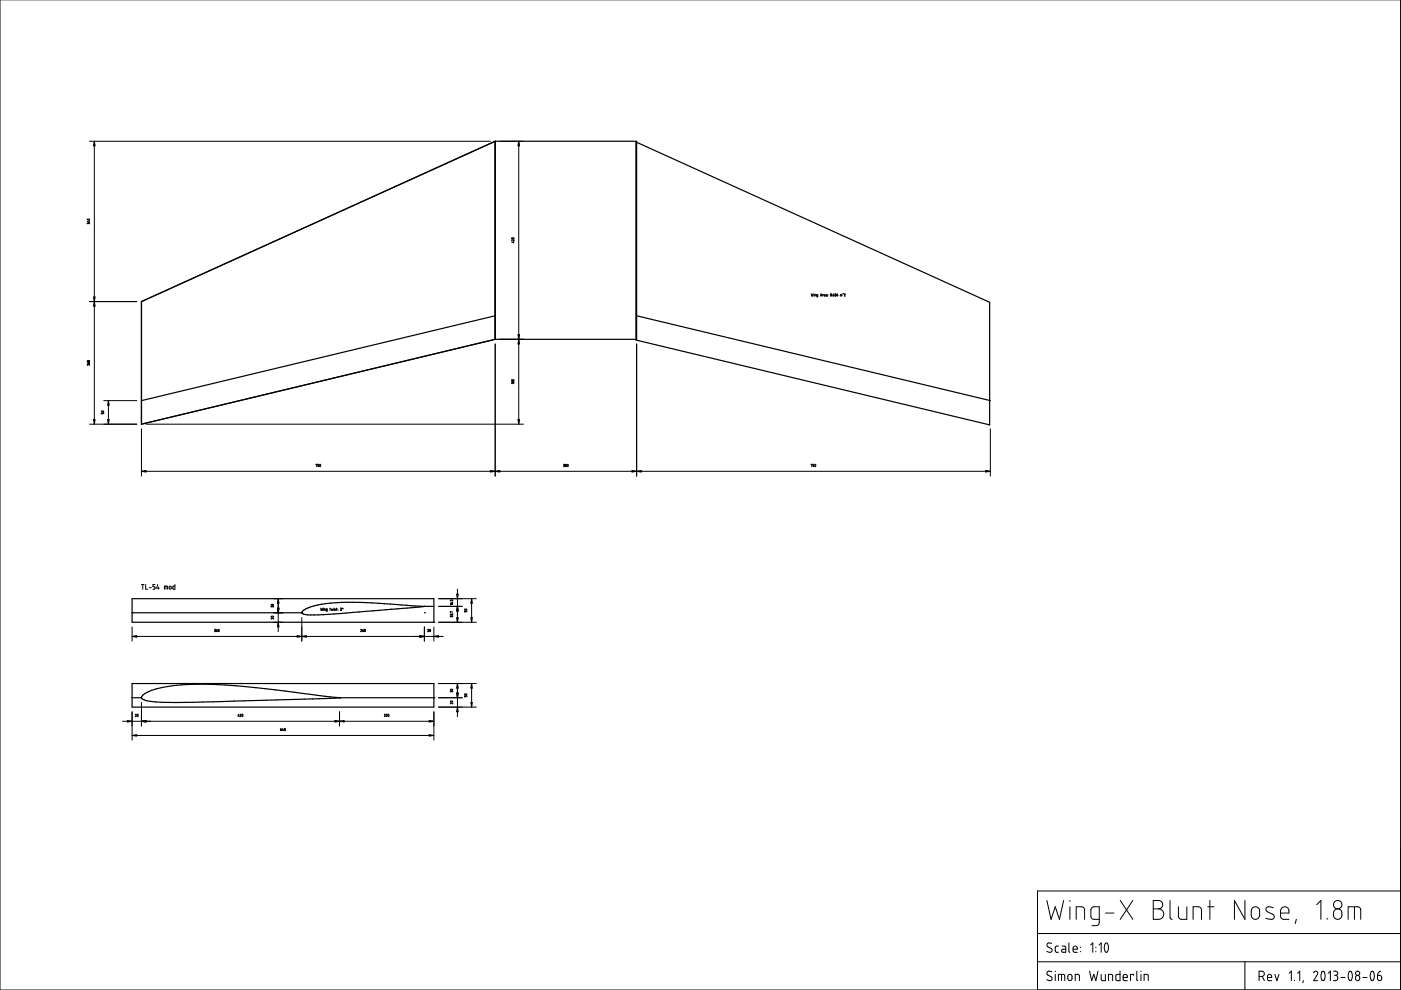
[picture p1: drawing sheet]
<svg xmlns="http://www.w3.org/2000/svg" width="297mm" height="210mm" viewBox="0 0 297 210" stroke-linecap="round" stroke-linejoin="round" font-family="sans-serif">
<g fill="none" stroke="#000" stroke-width=".25">
<path d="M105 30l-75 33.9v26l75-18M105 30v41.9M105 30h30v41.9h-30M134.8 30.1l75 34v26l-75-18zM105 67l-75 17.9M135 67l75 17.9M28 129.9h.1M28 129.9h36M28 126.9h64v5h-64zM64 130h.1M89.7 128.6h2.3M89.7 128.6l-6.9-.5a57.5 57.5 0 0 0-15.5 .2l-2.5 .8-.6 .5-.2 .4"/>
<path d="M89.7 128.6l-5.5 .5a273.1 273.1 0 0 1-19 1.3l-1.2-.4M90 129.9h.1M90.1 128.6h-.4M92 131.9h.1M28 147.9h2M28 144.9h64v5h-64zM30.3 147.4l.5-.4a21.4 21.4 0 0 1 9.4-1.9 161.9 161.9 0 0 1 25.7 2.1l6.2 .7-27 .9a89.9 89.9 0 0 1-13.9-.2l-1.1-.5-.1-.3zM72 147.9h.1M72 147.9h20M72.1 147.9h.1M92 147.9h.1"/>
</g>
<g fill="none" stroke="#000" stroke-width=".21">
<path d="M0 0h296.9v209.9h-296.9zM19 30h85M20 30v59.9M106 30h5M110 30v59.9M18.5 46.5a.19 .19 0 0 1 .3-.2 .19 .19 0 0 1 .1 .3zM18.7 47.4l-.2-.1v.2M18.7 47.4l.2-.2 .1 .3M18.7 47.4h.1M18.8 46.9h.2M18.9 46.8v.3l-.4-.1M108.5 50.5a.21 .21 0 0 1 .3-.1 .21 .21 0 0 1 .1 .2h-.4z"/>
<path d="M108.8 51.3h.2M108.9 51.2v.3l-.4-.1M109 50.8v.2l-.5-.2 .1 .2M18.5 76.9l.2 .1M18.5 76.5h.1a.17 .17 0 0 1 .2-.1 .17 .17 0 0 1 .1 .2zM18.8 76.9h.2l-.1 .1h-.2zM19 77.2v.2l-.4-.2v.2M19 63.9h10M105 72.9v28M106 71.9h5M135 72.9v28M172 62.3l.1 .5 .1-.3 .1 .3 .1-.5"/>
<path d="M172.6 62.3h.1M172.6 62.5v.3M172.8 62.8v-.3h.2v.3M173.4 62.8h-.2v-.3h.2v.4h-.2M173.9 62.8l.2-.5 .1 .5M174 62.7h.2M174.6 62.5h-.2v.3M174.8 62.6h.2l-.1-.1h-.1v.2l.2 .1M175.2 62.5h.2v.3h-.2v-.2h.2M175.5 62.5h.1M175.5 62.7v.1M176.1 62.3l.2 .1a.17 .17 0 0 1 0 .2 .17 .17 0 0 1-.2 .1z"/>
<path d="M176.5 62.8h.1M176.6 62.5l.2 .1M176.6 62.5l.1 .3 .1-.1M176.8 62.3l-.2 .2M176.8 62.6v.1M177 62.3l.2 .1-.1 .1M177.1 62.5h.1M177.1 62.5l.1 .1M177.2 62.7l-.2 .1M177.2 62.6v.1M177.4 62.5l.2 .1M177.4 62.5v.3l.2-.1"/>
<path d="M177.6 62.3l-.2 .2M177.6 62.6v.1M178.2 62.8v-.3h.3v.3M178.3 62.5v.3M178.7 62.3h.1M179 62.4h.2l-.2 .4h.2M19 89.9h10M21.5 87.5v.2h.2l.1-.2 .2 .2M21.5 87.2a.19 .19 0 0 1 .3-.1 .19 .19 0 0 1 .1 .2zM22 84.9h7M23 84.9v5M30 90.9v10"/>
<path d="M30 99.9h180M31 89.9h80M67 98.5l.2-.1-.1 .5M67.6 98.4h-.2v.3l.2 .1-.2 .1M67.8 98.5h.1a.18 .18 0 0 1 .2 .2 .18 .18 0 0 1-.3 .1zM108.5 80.6a.2 .2 0 0 1 .3-.2 .2 .2 0 0 1 .1 .3zM109 81.3h-.5l.1 .1M119.5 98.4l.2 .1-.1 .2M119.5 98.7h.1M119.6 98.7l.1 .2h-.2M119.9 98.5h.2a.19 .19 0 0 1 0 .2 .19 .19 0 0 1-.2 .1zM120.3 98.5h.1a.18 .18 0 0 1 .2 .2 .18 .18 0 0 1-.3 .1z"/>
<path d="M172 98.5l.2-.1-.1 .5M172.6 98.4h-.2v.3h.2v.2h-.2M172.8 98.5h.1a.18 .18 0 0 1 .1 .2 .18 .18 0 0 1-.2 .1zM210 90.9v10M28 134.9h66M28 132.9v3M30 123.9h.5M30.3 123.9v1M30.9 123.9v1h.4M31.7 124.6h.4M32.9 123.9h-.5v.5h.3a.29 .29 0 0 1 .2 .3 .29 .29 0 0 1-.2 .2h-.3M33.4 123.9l-.2 .8h.6"/>
<path d="M33.6 124.5v.4M34.9 124.9v-.6h.6v.6M35.2 124.3v.6M35.9 124.3h.3l.1 .4a.22 .22 0 0 1-.2 .2 .22 .22 0 0 1-.2-.2zM37.1 123.9v1h-.4v-.6h.4M45.5 133.4l.2 .1-.1 .1M45.6 133.6h.1M45.6 133.6l.1 .2-.2 .1M45.9 133.6l.2 .1v.2h-.2zM46 133.4l-.1 .2M46.3 133.4l.2 .1a.18 .18 0 0 1 0 .3 .18 .18 0 0 1-.2 0zM57.5 128.2h.1a.18 .18 0 0 1 .2-.1 .18 .18 0 0 1 0 .2z"/>
<path d="M57.5 130.7h.1a.18 .18 0 0 1 .2-.2 .18 .18 0 0 1 0 .3zM57.7 128.6l-.1-.1-.1 .2M57.7 128.6l.2-.1 .1 .2M57.7 128.6v.1M58 131v.2l-.5-.2 .1 .2M58 126.9h2M58 131.9h2M58 129.9h2M59 126.9v7M64 130.9v5M68 128.9l.1 .5 .1-.3 .1 .3 .1-.5M68.6 128.9v.1"/>
<path d="M68.6 129.1v.3M68.8 129.4v-.3h.2v.3M69.4 129.4h-.2v-.3h.2v.4l-.2 .1M69.9 129.1h.2M70 128.9v.5M70.3 129.1v.3l.1-.2 .1 .2 .1-.3M70.8 128.9v.1M70.8 129.1v.3M71.1 129.1l-.2 .1 .2 .2h-.2M71.3 129.1h.2M71.4 128.9v.5M71.6 129.2h.1"/>
<path d="M71.6 129.4h.1M72.2 128.9l.2 .1-.1 .2M72.2 129.2h.1M72.3 129.2l.1 .1-.2 .1M76.5 133.5h.2l-.2 .4h.2M76.9 133.6l.2 .1v.2h-.2zM77 133.4l-.1 .2M77.3 133.5h.1a.17 .17 0 0 1 .1 .2 .17 .17 0 0 1-.2 .1zM90 132.9v3M90.7 133.5h.2l-.2 .4h.2M91.1 133.5h.1a.17 .17 0 0 1 .1 .2 .17 .17 0 0 1-.2 .1zM92 132.9v3"/>
<path d="M93 126.9h8M93 131.9h8M93 128.6h5M95.5 127.8l.2 .2M95.7 127.3l-.1-.1-.1 .2M95.7 127.3l.2-.1 .1 .2M95.7 130.7l-.1-.1-.1 .2M95.7 130.7l.2-.1 .1 .2M95.7 130.3l-.2-.1v.3M95.7 130.3l.2-.1 .1 .3M95.7 127.3v.1M95.7 130.3v.1"/>
<path d="M95.7 130.7v.1M95.7 127.8l.3 .1-.3 .1zM95.9 127.6h.1M95.9 130h.1M96 129.8l-.5-.1v.2M96 128.2h-.5l.1 .1M97 124.9v7M98.5 129.5v.2h.2l.1-.2h.2v.2M98.5 129.2h.1a.17 .17 0 0 1 .2-.1 .17 .17 0 0 1 0 .2zM100 126.9v5M26 152.9h66M28 150.9v6"/>
<path d="M28 155.9h64M28.7 151.5l.2 .1-.2 .3h.2M28.7 151.5h.1M29.1 151.4l.2 .1a.18 .18 0 0 1 .1 .3 .18 .18 0 0 1-.3 0zM30 148.9v5M50.6 151.4l-.1 .4h.2M50.7 151.7v.2M50.9 151.5l.1-.1 .1 .2-.2 .3h.2M51.4 151.4l.1 .1a.18 .18 0 0 1 .1 .3 .18 .18 0 0 1-.3 0zM59.5 154.6l.2 .1-.1 .2zM59.6 154.4l-.1 .2M60 154.4l-.1 .4h.2"/>
<path d="M60 154.7v.2M60.3 154.5h.2a.17 .17 0 0 1 .1 .2 .17 .17 0 0 1-.3 .1zM72 150.9v3M81.5 151.5h.2l-.2 .4h.2M81.5 151.5h.1M81.9 151.4l.2 .1a.19 .19 0 0 1 0 .2 .19 .19 0 0 1-.2 .1zM82.3 151.4l.1 .1a.18 .18 0 0 1 .2 .3 .18 .18 0 0 1-.3 0zM92 150.9v6M93 144.9h8M93 147.9h5M93 149.9h8M95.5 146.2a.19 .19 0 0 1 .3-.1 .19 .19 0 0 1 .1 .2z"/>
<path d="M95.5 148.7a.19 .19 0 0 1 .3-.1 .19 .19 0 0 1 .1 .2zM95.5 149.2h.1M95.7 146.6l-.2-.1v.2M95.7 146.6l.2-.1 .1 .2M95.7 146.6v.1M96 149v.2l-.4-.2-.1 .2M97 144.9v7M98.5 147.5v.2h.2l.1-.2h.2v.2M98.5 147.2h.1a.18 .18 0 0 1 .2-.1 .18 .18 0 0 1 0 .2h-.3zM100 144.9v5M220 197.9h76.9M222 190.9l.8 4 .9-2.6 .9 2.6 .9-4"/>
<path d="M226.6 199.9v1.8l.2 .2M226.8 190.9v.2M226.8 192.3v2.6M228.2 194.9v-2.6h1.2l.5 .3 .1 2.3M233.1 194.9h-1.2l-.5-.3-.1-1.8 .3-.5h1.5v3.4l-.5 .5-1.1 .1M234.4 193.6h1.8M237.5 190.9l2.7 4M240.2 190.9l-2.7 4M244.5 190.9l1.4 .1 .5 .4v.9l-.8 .4 .7 .2 .4 .7-.1 .8-.6 .5h-1.5zM244.5 192.7h1.1M248.1 190.9v3.7l.4 .3M249.9 192.3v2.1l.2 .4 .3 .1h1.2v-2.6"/>
<path d="M253 194.9v-2.6h1.2l.4 .2 .1 .3v2.1M256.1 192.3h1.3M256.5 190.9v4M263.9 190.9v4l-2.2-4v4M265.6 192.5l.7-.2 .7 .5v1.5l-.5 .6-.8-.1-.4-.6v-1.1zM270 192.5l-1.2-.2-.3 .2-.1 .4 .2 .4 1.4 .7 .2 .3-.1 .4-.7 .2-1-.2M271.5 193.6h1.8v-.7l-.3-.4-.7-.2-.6 .3-.2 .5v1.2l.4 .6h1.4M274.8 194.9l-.2 .9M279.2 191.8l.9-.9v4M281.4 194.7v.2M283 193l.7-.3 .7 .4 .1 1.1-.3 .5-.7 .2-.6-.3-.2-1.1zM285.8 194.9v-2.6h2.2l.3 .2 .2 .3v2.1"/>
<path d="M287.2 192.3v2.6M296.9 188.9h-76.9v21M220 203.9h76.9M223 200l-.7-.1-.2 .2-.1 .3 .1 .3 .9 .5v.5l-.6 .2-.4-.2M223 206l-.7-.1-.3 .5 .1 .3 .9 .5v.6l-.5 .1-.5-.2M223.7 205.9v.1M223.7 206.6v1.3M224.4 200.6h-.5l-.2 .3 .1 .9 .6 .1M224.4 207.9v-1.3l1.2 .1 .1 1.2M225.1 206.6v1.3M225.2 200.6h.5l.3 .2v1.1l-.8-.1a.33 .33 0 0 1-.1-.3 .33 .33 0 0 1 .3-.2h.6M226.5 206.7l.4-.1 .4 .3v.7l-.3 .3h-.3l-.3-.3z"/>
<path d="M227.5 201.3h.9l-.2-.6-.3-.1-.3 .2-.1 .8 .3 .3h.6M228 207.9v-1.3h.6l.2 .1 .1 1.2M229.1 200.8v.1M229.1 201.7v.1M231 205.9l.5 2 .4-1.3 .4 1.3 .5-2M231.2 200.4l.5-.5v2M232.3 200.8v.1M232.3 201.7v.1M233 200.4l.5-.5v2M233.5 206.6v1.1l.2 .2h.7v-1.3M234.4 200a.56 .56 0 0 1 .5 .2 .56 .56 0 0 1 .1 .6l-.2 .9a.36 .36 0 0 1-.4 .2 .36 .36 0 0 1-.2-.5l-.1-.6zM235 207.9v-1.3h.6l.3 .1v1.2"/>
<path d="M237.5 205.9v2h-.7l-.2-.2v-1l.9-.1M238.1 207.2h.9l-.1-.5-.4-.1-.3 .2-.1 .8 .2 .3h.7M240.3 206.8v-.2h-.6v1.3M241 205.9v1.9l.2 .1M241.9 205.9v.1M241.9 206.6v1.3M242.6 207.9v-1.3h.6l.2 .1 .1 1.2M263.9 203.9v6M267 207h.6l.3-.2 .2-.4-.2-.4-.9-.1v2M267.6 207l.5 .9M268.7 207.2h.9l-.1-.5-.4-.1-.3 .2-.1 .8 .2 .3h.7M270.3 206.6l.4 1.3 .5-1.3"/>
<path d="M273.3 206.4l.5-.5v2M274.4 207.8v.1M275.1 206.4l.5-.5v2M276.4 207.9l-.2 .5M278.5 206.2l.5-.3 .4 .4-.9 1.6h.9M280.3 206a.58 .58 0 0 1 .6 .8l-.1 .8a.38 .38 0 0 1-.5 .3 .38 .38 0 0 1-.2-.6v-.7zM281.6 206.4l.5-.5v2M282.7 205.9h.6l.3 .2-.1 .5-.3 .2M283 206.8h.2M283.2 206.8l.4 .2v.6l-.3 .3h-.6M284.3 207.2h.9M286.1 206a.59 .59 0 0 1 .6 .8l-.1 .8a.38 .38 0 0 1-.5 .3 .38 .38 0 0 1-.2-.6v-.7z"/>
<path d="M287.5 207l.3-.2 .4 .2 .1 .5-.2 .3-.3 .1-.3-.1zM288.9 207.2h.9M290.7 206a.57 .57 0 0 1 .7 .8l-.1 .8a.37 .37 0 0 1-.5 .3 .37 .37 0 0 1-.2-.5l-.1-.7zM292.1 206.8l.7 .1 .1 .7-.1 .2h-.6zM292.7 205.9l-.4 .3-.2 .6"/>
<circle cx="108.6" cy="81" r=".11"/>
<circle cx="108.8" cy="81" r=".13"/>
<circle cx="72.6" cy="129" r=".09"/>
<circle cx="283.6" cy="191.8" r=".89"/>
<circle cx="287.8" cy="206.4" r=".44"/>
</g>
<g fill="#000" stroke="#000" stroke-width=".21">
<path d="M20 30l.2 .9h-.4zM110 30l.2 .9h-.4zM19.8 62.9h.4l-.2 1zM20 63.9l.2 1h-.4zM110 71.9l.2 1h-.4zM109.8 71h.4l-.2 .9zM19.8 88.9h.4l-.2 1zM23 84.9l.2 1h-.4zM22.8 88.9h.4l-.2 1zM30 99.9l1-.1v.3zM104 99.8l1 .1-1 .2zM105 99.9l1-.1v.3z"/>
<path d="M109.8 88.9h.4l-.2 1zM134 99.8l1 .1-1 .2zM135 99.9l1-.1v.3zM209 99.8l1 .1-1 .2zM28 134.9l1-.1v.3zM59 126.9l.2 1h-.4zM58.8 128.9h.4l-.2 1zM59 131.9l.2 1h-.4zM63 134.8l1 .1-1 .2zM64 134.9l1-.1v.3zM89 134.8l1 .1-1 .2zM92 134.9l1-.1v.3z"/>
<path d="M96.8 125.9h.4l-.2 1zM97 128.6l.2 1h-.4zM96.8 130.9h.4l-.2 1zM100 126.9l.1 1h-.3zM99.8 130.9h.3l-.1 1zM27 152.8l1 .1-1 .2zM28 155.9l1-.1v.3zM30 152.9l1-.1v.3zM71 152.8l1 .1-1 .2zM72 152.9l1-.1v.3zM91 152.8l1 .1-1 .2zM91 155.8l1 .1-1 .2z"/>
<path d="M97 144.9l.2 1h-.4zM96.8 146.9h.4l-.2 1zM97 149.9l.2 1h-.4zM99.8 148.9h.3l-.1 1zM100 144.9l.1 1h-.3z"/>
</g>
</svg>
